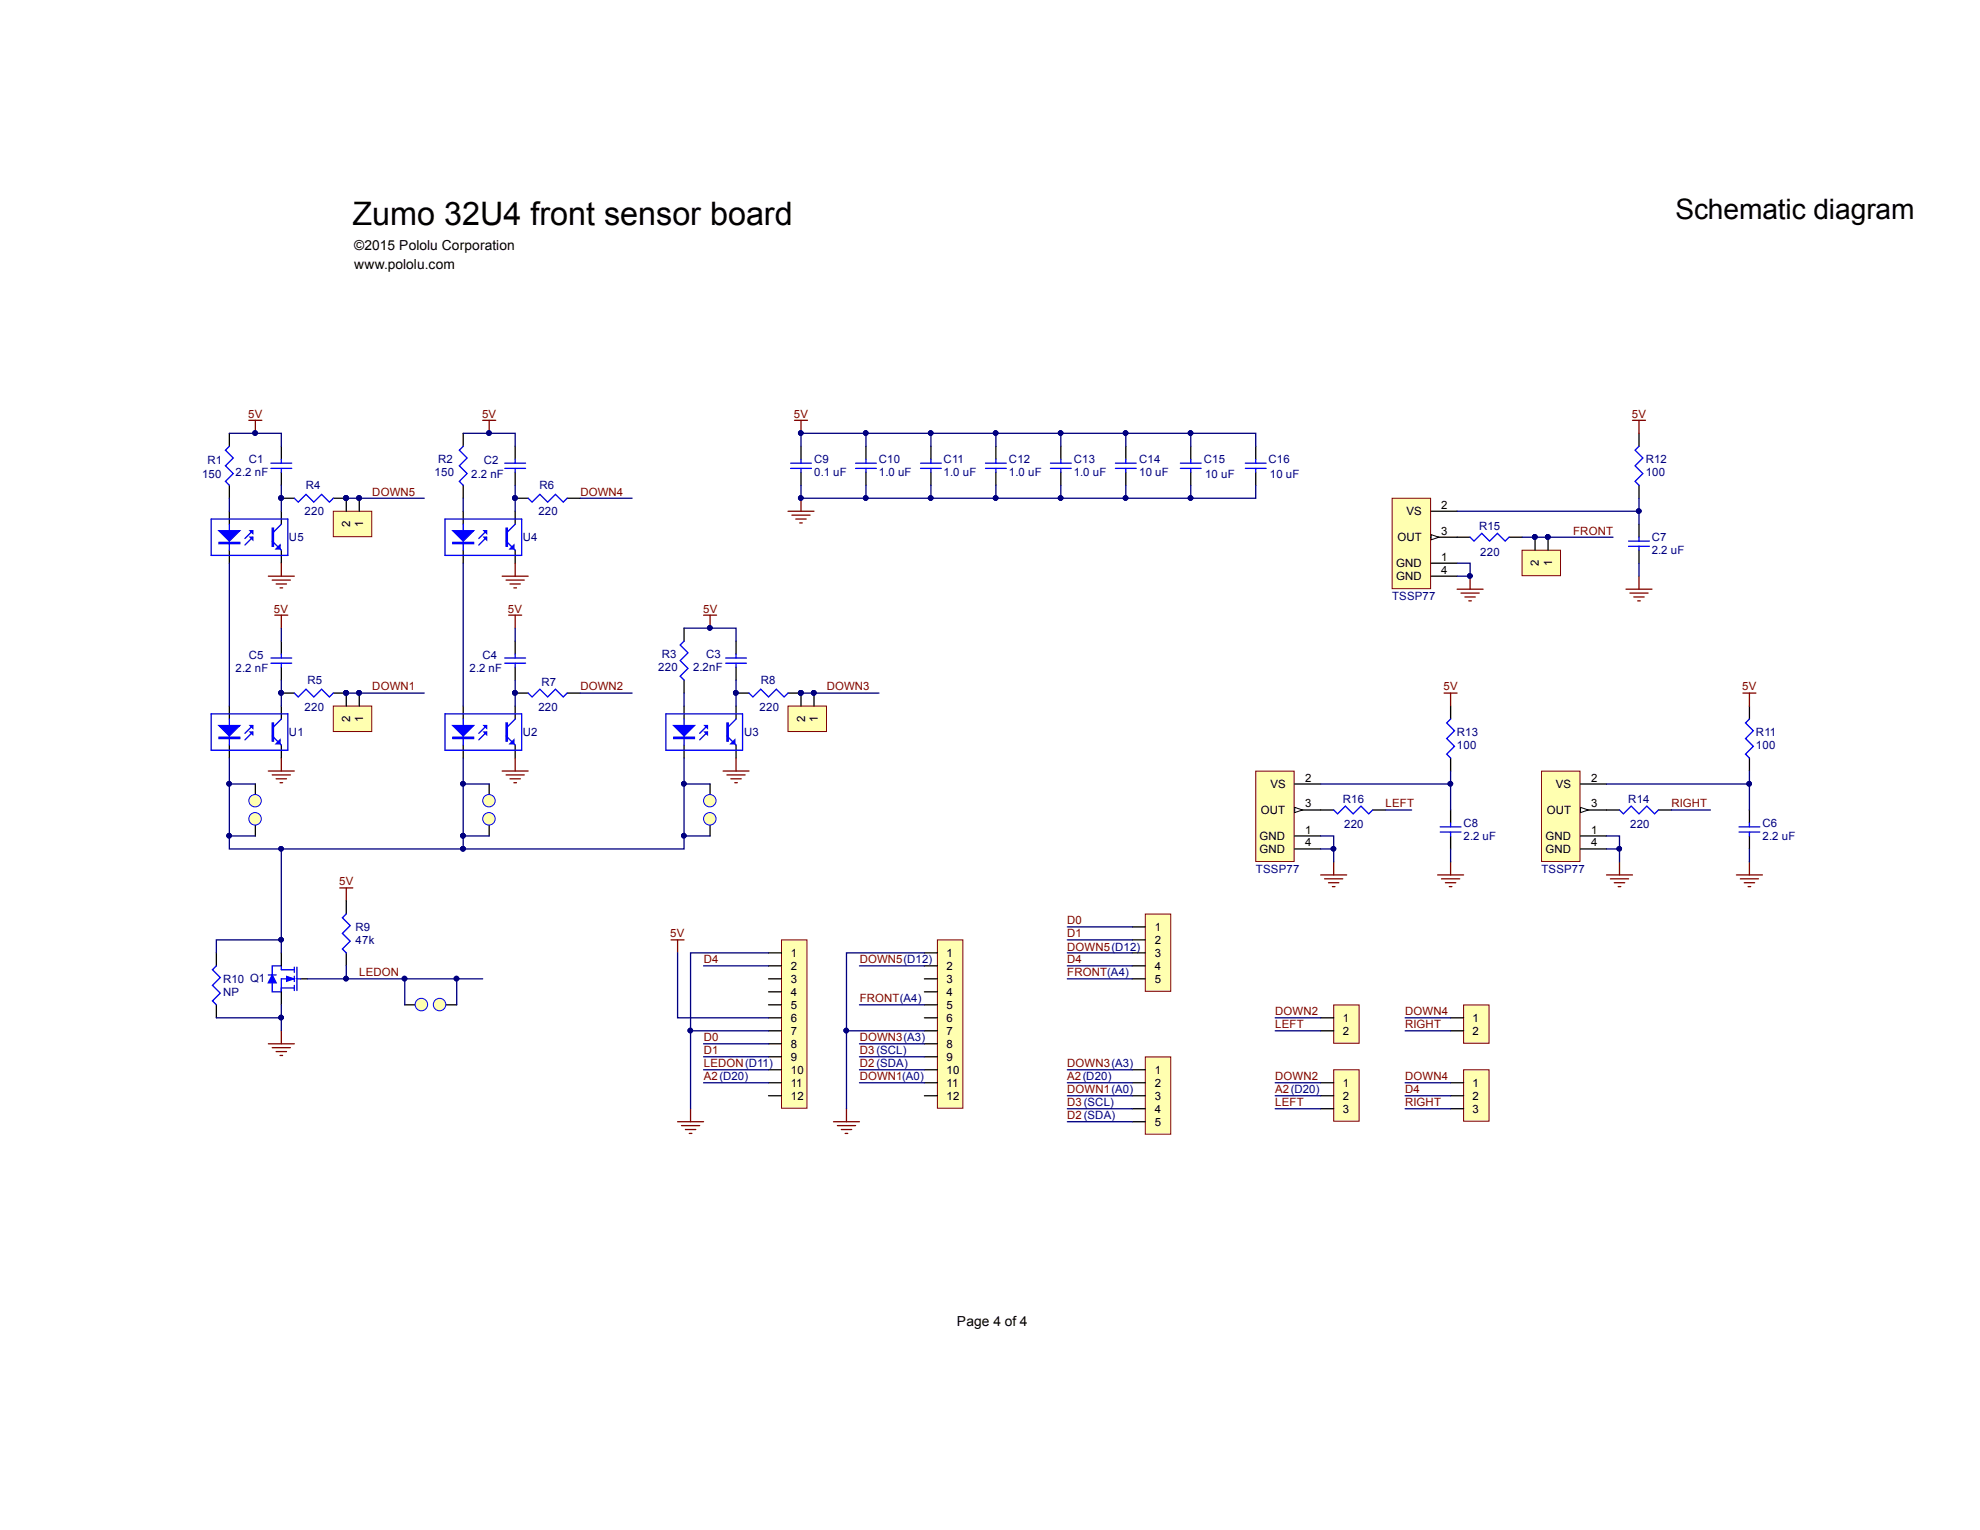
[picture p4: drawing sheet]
<svg xmlns="http://www.w3.org/2000/svg" width="279mm" height="216mm" viewBox="0 0 279 216" stroke-linecap="round" stroke-linejoin="round" font-family="sans-serif">
<defs><g id="words">
<text font-size="4.6" x="49.7" y="31.8">Zumo 32U4 front sensor board</text>
<text font-size="4" x="236.5" y="30.9">Schematic diagram</text>
<g font-size="1.9">
<text x="50" y="35.3">©2015 Pololu Corporation</text>
<text x="50" y="38">www.pololu.com</text>
<text x="135" y="187.2">Page 4 of 4</text>
</g>
<g font-size="1.6" fill="#800000">
<text x="35" y="58.9">5V</text>
<text x="68" y="58.9">5V</text>
<text x="112" y="58.9">5V</text>
<text x="230.3" y="58.9">5V</text>
<text x="52.5" y="69.9">DOWN5</text>
<text x="81.9" y="69.9">DOWN4</text>
<text x="222" y="75.4">FRONT</text>
<text x="38.7" y="86.4">5V</text>
<text x="71.7" y="86.4">5V</text>
<text x="99.2" y="86.4">5V</text>
<text x="52.5" y="97.4">DOWN1</text>
<text x="81.9" y="97.4">DOWN2</text>
<text x="116.7" y="97.4">DOWN3</text>
<text x="203.7" y="97.4">5V</text>
<text x="245.8" y="97.4">5V</text>
<text x="195.5" y="113.9">LEFT</text>
<text x="235.9" y="113.9">RIGHT</text>
<text x="47.9" y="124.9">5V</text>
<text x="150.6" y="130.4">D0</text>
<text x="50.7" y="137.8">LEDON</text>
<text x="94.6" y="132.3">5V</text>
<text x="99.3" y="135.9">D4</text>
<text x="121.3" y="135.9">DOWN5(D12)</text>
<text x="150.6" y="134.1">DOWN5(D12)</text>
<text x="150.6" y="137.8">FRONT(A4)</text>
<text x="150.6" y="135.9">D4</text>
<text x="150.6" y="132.3">D1</text>
<text x="121.3" y="141.4">FRONT(A4)</text>
<text x="179.9" y="143.3">DOWN2</text>
<text x="198.3" y="143.3">DOWN4</text>
<text x="99.3" y="146.9">D0</text>
<text x="99.3" y="148.8">D1</text>
<text x="121.3" y="146.9">DOWN3(A3)</text>
<text x="121.3" y="148.8">D3 (SCL)</text>
<text x="179.9" y="145.1">LEFT</text>
<text x="198.3" y="145.1">RIGHT</text>
<text x="99.3" y="150.6">LEDON(D11)</text>
<text x="99.3" y="152.4">A2(D20)</text>
<text x="121.3" y="152.4">DOWN1(A0)</text>
<text x="121.3" y="150.6">D2 (SDA)</text>
<text x="150.6" y="150.6">DOWN3(A3)</text>
<text x="150.6" y="154.3">DOWN1(A0)</text>
<text x="150.6" y="152.4">A2(D20)</text>
<text x="179.9" y="152.4">DOWN2</text>
<text x="179.9" y="154.3">A2(D20)</text>
<text x="198.3" y="152.4">DOWN4</text>
<text x="198.3" y="154.3">D4</text>
<text x="150.6" y="157.9">D2 (SDA)</text>
<text x="150.6" y="156.1">D3 (SCL)</text>
<text x="179.9" y="156.1">LEFT</text>
<text x="198.3" y="156.1">RIGHT</text>
</g>
<g font-size="1.6" fill="#000080">
<text x="29.3" y="65.5">R1</text>
<text x="35.1" y="65.4">C1</text>
<text x="61.8" y="65.4">R2</text>
<text x="68.3" y="65.5">C2</text>
<text x="114.9" y="65.4">C9</text>
<text x="124" y="65.4">C10</text>
<text x="133.2" y="65.4">C11</text>
<text x="142.4" y="65.4">C12</text>
<text x="151.5" y="65.4">C13</text>
<text x="160.7" y="65.4">C14</text>
<text x="169.9" y="65.4">C15</text>
<text x="179" y="65.4">C16</text>
<text x="232.2" y="65.4">R12</text>
<text x="28.5" y="67.4">150</text>
<text x="33.2" y="67.2">2.2 nF</text>
<text x="43.1" y="69">R4</text>
<text x="61.3" y="67.2">150</text>
<text x="66.5" y="67.4">2.2 nF</text>
<text x="76.1" y="69">R6</text>
<text x="114.9" y="67.2">0.1 uF</text>
<text x="124" y="67.2">1.0 uF</text>
<text x="133.2" y="67.2">1.0 uF</text>
<text x="142.4" y="67.2">1.0 uF</text>
<text x="151.5" y="67.2">1.0 uF</text>
<text x="160.7" y="67.2">10 uF</text>
<text x="170" y="67.4">10 uF</text>
<text x="179.2" y="67.4">10 uF</text>
<text x="232.2" y="67.2">100</text>
<text x="40.8" y="76.4">U5</text>
<text x="43" y="72.7">220</text>
<text x="73.8" y="76.4">U4</text>
<text x="76" y="72.7">220</text>
<text x="208.7" y="74.8">R15</text>
<text x="233.1" y="76.4">C7</text>
<text x="208.9" y="78.4">220</text>
<text x="233.1" y="78.2">2.2 uF</text>
<text x="196.4" y="84.7">TSSP77</text>
<text x="33.2" y="94.9">2.2 nF</text>
<text x="35.1" y="93">C5</text>
<text x="66.2" y="94.9">2.2 nF</text>
<text x="68.1" y="93">C4</text>
<text x="92.9" y="94.7">220</text>
<text x="93.4" y="92.9">R3</text>
<text x="97.8" y="94.7">2.2nF</text>
<text x="99.7" y="92.9">C3</text>
<text x="43" y="100.4">220</text>
<text x="43.4" y="96.6">R5</text>
<text x="76" y="100.4">220</text>
<text x="76.4" y="96.7">R7</text>
<text x="107.2" y="100.4">220</text>
<text x="107.4" y="96.6">R8</text>
<text x="40.8" y="103.9">U1</text>
<text x="73.8" y="103.9">U2</text>
<text x="105" y="103.9">U3</text>
<text x="205.6" y="105.7">100</text>
<text x="205.6" y="103.9">R13</text>
<text x="247.8" y="105.7">100</text>
<text x="247.8" y="103.9">R11</text>
<text x="189.5" y="113.2">R16</text>
<text x="229.8" y="113.2">R14</text>
<text x="189.7" y="116.9">220</text>
<text x="206.5" y="118.6">2.2 uF</text>
<text x="206.5" y="116.7">C8</text>
<text x="230" y="116.9">220</text>
<text x="248.7" y="118.6">2.2 uF</text>
<text x="248.7" y="116.7">C6</text>
<text x="177.2" y="123.1">TSSP77</text>
<text x="217.5" y="123.1">TSSP77</text>
<text x="50.2" y="131.3">R9</text>
<text x="50.2" y="133.2">47k</text>
<text x="31.5" y="140.6">NP</text>
<text x="31.5" y="138.7">R10 Q1</text>
</g>
<g font-size="1.6">
<text x="203.4" y="71.8">2</text>
<text x="49.4" y="74.3" transform="rotate(-90 49.4 74.3)">2</text>
<text x="51.3" y="74.3" transform="rotate(-90 51.3 74.3)">1</text>
<text x="197.2" y="76.4">OUT</text>
<text x="198.5" y="72.7">VS</text>
<text x="203.4" y="75.4">3</text>
<text x="197" y="80">GND</text>
<text x="197" y="81.9">GND</text>
<text x="203.4" y="79.2">1</text>
<text x="203.4" y="80.9">4</text>
<text x="217.2" y="79.8" transform="rotate(-90 217.2 79.8)">2</text>
<text x="219" y="79.8" transform="rotate(-90 219 79.8)">1</text>
<text x="49.4" y="101.8" transform="rotate(-90 49.4 101.8)">2</text>
<text x="51.3" y="101.8" transform="rotate(-90 51.3 101.8)">1</text>
<text x="113.6" y="101.8" transform="rotate(-90 113.6 101.8)">2</text>
<text x="115.4" y="101.8" transform="rotate(-90 115.4 101.8)">1</text>
<text x="179.3" y="111.2">VS</text>
<text x="184.2" y="110.3">2</text>
<text x="184.2" y="113.9">3</text>
<text x="219.5" y="111.2">VS</text>
<text x="224.5" y="110.3">2</text>
<text x="224.5" y="113.9">3</text>
<text x="177.7" y="118.6">GND</text>
<text x="177.9" y="114.8">OUT</text>
<text x="184.2" y="117.6">1</text>
<text x="184.2" y="119.4">4</text>
<text x="218.1" y="118.6">GND</text>
<text x="218.3" y="114.8">OUT</text>
<text x="224.5" y="117.6">1</text>
<text x="224.5" y="119.4">4</text>
<text x="177.7" y="120.3">GND</text>
<text x="218.1" y="120.3">GND</text>
<text x="162.9" y="131.3">1</text>
<text x="111.6" y="135.1">1</text>
<text x="111.6" y="136.8">2</text>
<text x="133.6" y="135.1">1</text>
<text x="133.6" y="136.8">2</text>
<text x="162.9" y="133.2">2</text>
<text x="162.9" y="136.8">4</text>
<text x="162.9" y="135.1">3</text>
<text x="111.6" y="140.6">4</text>
<text x="111.6" y="138.7">3</text>
<text x="111.6" y="142.3">5</text>
<text x="133.6" y="140.6">4</text>
<text x="133.6" y="138.7">3</text>
<text x="133.6" y="142.3">5</text>
<text x="162.9" y="138.7">5</text>
<text x="111.6" y="144.2">6</text>
<text x="111.6" y="146.1">7</text>
<text x="111.6" y="147.8">8</text>
<text x="111.6" y="149.7">9</text>
<text x="133.6" y="144.2">6</text>
<text x="133.6" y="146.1">7</text>
<text x="133.6" y="147.8">8</text>
<text x="133.6" y="149.7">9</text>
<text x="189.5" y="144.2">1</text>
<text x="189.5" y="146.1">2</text>
<text x="207.8" y="144.2">1</text>
<text x="207.8" y="146.1">2</text>
<text x="111.6" y="151.6">10</text>
<text x="111.6" y="153.3">11</text>
<text x="111.6" y="155.2">12</text>
<text x="133.6" y="151.6">10</text>
<text x="133.6" y="153.3">11</text>
<text x="133.6" y="155.2">12</text>
<text x="162.9" y="151.6">1</text>
<text x="162.9" y="153.3">2</text>
<text x="162.9" y="155.2">3</text>
<text x="189.5" y="153.3">1</text>
<text x="189.5" y="155.2">2</text>
<text x="207.8" y="153.3">1</text>
<text x="207.8" y="155.2">2</text>
<text x="162.9" y="157.1">4</text>
<text x="162.9" y="158.8">5</text>
<text x="189.5" y="157.1">3</text>
<text x="207.8" y="157.1">3</text>
</g>
</g></defs>
<g fill="none" stroke="#000" stroke-width=".18">
<path d="M32.4 61.1v1.9M32.4 68.5v1.8M32.4 72.1v1.9M32.4 77.6v1.9M39.7 63v1.8M39.7 66.6v1.9M39.7 72.1v1.9M39.7 77.6v1.9M39.7 70.3h1.8M47 70.3h1.9M65.4 61.1v1.9M65.4 68.5v1.8"/>
<path d="M65.4 72.1v1.9M65.4 77.6v1.9M72.7 70.3h1.8M72.7 63v1.8M72.7 66.6v1.9M72.7 72.1v1.9M72.7 77.6v1.9M80 70.3h1.9M32.4 99.6v1.9M39.7 90.5v1.8M39.7 94.1v1.9M39.7 99.6v1.9"/>
<path d="M39.7 97.8h1.8M47 97.8h1.9M65.4 99.6v1.9M72.7 97.8h1.8M72.7 90.5v1.8M72.7 94.1v1.9M72.7 99.6v1.9M80 97.8h1.9M96.5 88.6v1.9M96.5 96v1.8M96.5 99.6v1.9M103.9 97.8h1.8"/>
<path d="M103.9 90.5v1.8M103.9 94.1v1.9M103.9 99.6v1.9M111.2 97.8h1.8M246.9 99.6v1.9M32.4 105.1v1.9M39.7 105.1v1.9M65.4 105.1v1.9M72.7 105.1v1.9M96.5 105.1v1.9M103.9 105.1v1.9M246.9 107v1.8"/>
<path d="M246.9 114.3v1.8M246.9 118v1.8M30.5 134.5v1.8M39.7 134.5v1.8M39.7 140v1.8M42.4 138.1h1M48.9 127.1v1.9M48.9 134.5v1.8M30.5 141.8v1.8"/>
</g>
<g fill="none" stroke="#00f" stroke-width=".18">
<path d="M29.8 73.2h10.8v5.2h-10.8zM32.4 63l-.6 .5 1.1 1.1-1.1 1.1 1.1 1.1-1.1 1.1 .6 .6M32.4 74v3.6M35.7 75.8l-1.1 1.1M35.7 74.9l-1.1 1.1M38.2 65.4h3M38.2 66.1h3M38.4 76.4l1.3 1.2M39.7 64.8v.6M39.7 66.1v.5M39.7 74l-1.1 1.1M41.5 70.3l.6 .6 1.1-1.1 1.1 1.1 1.1-1.1 1.1 1.1 .5-.6"/>
<path d="M62.8 73.2h10.8v5.2h-10.8zM65.4 63l-.6 .5 1.1 1.1-1.1 1.1 1.1 1.1-1.1 1.1 .6 .6M65.4 74v3.6M68.7 75.8l-1.1 1.1M68.7 74.9l-1.1 1.1M71.2 65.4h3M71.2 66.1h3M71.4 76.4l1.3 1.2M72.7 64.8v.6M72.7 66.1v.5M72.7 74l-1.1 1.1M74.5 70.3l.6 .6 1.1-1.1 1.1 1.1 1.1-1.1 1.1 1.1 .5-.6"/>
<path d="M38.2 92.9h3M38.2 93.6h3M39.7 92.3v.6M39.7 93.6v.5M41.5 97.8l.6 .6 1.1-1.1 1.1 1.1 1.1-1.1 1.1 1.1 .5-.6M71.2 92.9h3M71.2 93.6h3M72.7 92.3v.6M72.7 93.6v.5M74.5 97.8l.6 .6 1.1-1.1 1.1 1.1 1.1-1.1 1.1 1.1 .5-.6M96.5 90.5l-.5 .5 1.1 1.1-1.1 1.1 1.1 1.1-1.1 1.1 .5 .6M102.4 92.9h2.9"/>
<path d="M102.4 93.6h2.9M103.9 92.3v.6M103.9 93.6v.5M105.7 97.8l.5 .6 1.1-1.1 1.1 1.1 1.1-1.1 1.1 1.1 .6-.6M29.8 100.7h10.8v5.2h-10.8zM32.4 101.5v3.6M35.7 103.3l-1.1 1.1M35.7 102.4l-1.1 1.1M38.4 103.9l1.3 1.2M39.7 101.5l-1.1 1.1M62.8 100.7h10.8v5.2h-10.8zM65.4 101.5v3.6"/>
<path d="M68.7 103.3l-1.1 1.1M68.7 102.4l-1.1 1.1M71.4 103.9l1.3 1.2M72.7 101.5l-1.1 1.1M94 100.7h10.8v5.2h-10.8zM96.5 101.5v3.6M99.8 103.3l-1.1 1.1M99.8 102.4l-1.1 1.1M102.6 103.9l1.3 1.2M103.9 101.5l-1.1 1.1M245.4 116.7h2.9M245.4 117.4h2.9"/>
<path d="M246.9 101.5l-.6 .5 1.1 1.1-1.1 1.1 1.1 1.1-1.1 1.1 .6 .6M246.9 116.1v.6M246.9 117.4v.6M30.5 136.3l-.5 .5 1.1 1.1-1.1 1.1 1.1 1.1-1.1 1.1 .5 .6M37.9 137.6h1.1M39.7 139.4h1.8M41.5 138.1h-1.8v1.9h-1.3v-1.3M41.5 136.8h-1.8v-.5h-1.3v1.3M41.5 136.5v.7M41.5 137.8v.7M41.5 139v.8M41.9 138.1h.5"/>
<path d="M41.9 136.5v3.3M48.9 129l-.6 .5 1.1 1.1-1.1 1.1 1.1 1.1-1.1 1.1 .6 .6"/>
</g>
<g fill="none" stroke="#800000" stroke-width=".18">
<path d="M35.1 59.3h1.8M36 59.3v1.8M68.1 59.3h1.8M69 59.3v1.8M39.7 79.5v1.8M72.7 79.5v1.8M37.9 81.3h3.6M38.4 81.9h2.6M38.8 86.8h1.8M39 82.4h1.4M39.5 83h.4M39.7 86.8v1.8"/>
<path d="M70.9 81.3h3.6M71.4 81.9h2.6M71.8 86.8h1.8M72 82.4h1.4M72.5 83h.4M72.7 86.8v1.8M99.3 86.8h1.8M100.2 86.8v1.8M245.9 97.8h1.9M246.9 97.8v1.8M37.9 108.8h3.6M38.4 109.3h2.6"/>
<path d="M39 109.9h1.4M39.5 110.4h.4M39.7 107v1.8M70.9 108.8h3.6M71.4 109.3h2.6M72 109.9h1.4M72.5 110.4h.4M72.7 107v1.8M102 108.8h3.7M102.6 109.3h2.5M103.1 109.9h1.5M103.7 110.4h.3"/>
<path d="M103.9 107v1.8M47.9 125.3h1.9M48.9 125.3v1.8M226.7 123.5h3.7M227.2 124h2.6M227.8 124.6h1.5M228.3 125.1h.4M228.5 121.6v1.9M245 123.5h3.7M245.6 124h2.5M246.1 124.6h1.5M246.7 125.1h.3"/>
<path d="M246.9 121.6v1.9M37.9 147.3h3.6M38.4 147.8h2.6M39 148.4h1.4M39.5 148.9h.4M39.7 145.5v1.8"/>
</g>
<g fill="#000080" stroke="#000080" stroke-width=".14">
<circle cx="36" cy="61.1" r=".33"/>
<circle cx="48.8" cy="70.3" r=".33"/>
<circle cx="39.7" cy="70.3" r=".33"/>
<circle cx="48.8" cy="97.8" r=".33"/>
<circle cx="39.7" cy="97.8" r=".33"/>
<circle cx="69" cy="61.1" r=".33"/>
<circle cx="72.7" cy="70.3" r=".33"/>
<circle cx="72.7" cy="97.8" r=".33"/>
<circle cx="100.2" cy="88.6" r=".33"/>
<circle cx="113" cy="97.8" r=".33"/>
<circle cx="103.8" cy="97.8" r=".33"/>
</g>
<g fill="#00f" stroke="#00f" stroke-width=".18">
<path d="M30.9 74.9h2.9l-1.4 1.5z"/>
<path d="M35.3 74.9h.4v.4z"/>
<path d="M35.3 75.8h.4v.4z"/>
<path d="M39 77.5l.5-.6v.6z"/>
<path d="M38.4 137.6l.6 1.1h-1.1z"/>
<path d="M30.9 102.4h2.9l-1.4 1.5z"/>
<path d="M35.3 102.4h.4v.4z"/>
<path d="M35.3 103.3h.4v.4z"/>
<path d="M39 105l.5-.6v.6z"/>
<path d="M63.9 74.9h2.9l-1.4 1.5z"/>
<path d="M68.3 74.9h.4v.4z"/>
<path d="M68.3 75.8h.4v.4z"/>
<path d="M72 77.5l.5-.6v.6z"/>
<path d="M63.9 102.4h2.9l-1.4 1.5z"/>
<path d="M68.3 102.4h.4v.4z"/>
<path d="M68.3 103.3h.4v.4z"/>
<path d="M72 105l.5-.6v.6z"/>
<path d="M95.1 102.4h2.9l-1.5 1.5z"/>
<path d="M99.5 102.4h.3v.4z"/>
<path d="M99.5 103.3h.3v.4z"/>
<path d="M103.1 105l.6-.6v.6z"/>
<path d="M30.9 76.5h2.9v.2h-2.9z" fill-rule="evenodd"/>
<path d="M38.4 74.5h.2v2.6h-.2z" fill-rule="evenodd"/>
<path d="M30.9 104h2.9v.2h-2.9z" fill-rule="evenodd"/>
<path d="M38.4 102h.2v2.6h-.2z" fill-rule="evenodd"/>
<path d="M63.9 76.5h2.9v.2h-2.9z" fill-rule="evenodd"/>
<path d="M71.4 74.5h.2v2.6h-.2z" fill-rule="evenodd"/>
<path d="M63.9 104h2.9v.2h-2.9z" fill-rule="evenodd"/>
<path d="M71.4 102h.2v2.6h-.2z" fill-rule="evenodd"/>
<path d="M95.1 104h2.9v.2h-2.9z" fill-rule="evenodd"/>
<path d="M102.6 102h.2v2.6h-.2z" fill-rule="evenodd"/>
</g>
<path d="M40.4 137.8l1.1 .3-1.1 .4z" fill="#00f" stroke="#00f" stroke-width=".14"/>
<path d="M196.4 70.3h5.5v12.8h-5.5z" fill="#ffffb0" stroke="#800000" stroke-width=".14"/>
<path d="M201.9 79.5h3.7M201.9 72.1h3.7M201.9 75.8h3.7" fill="none" stroke="#000" stroke-width=".18"/>
<path d="M201.9 75.4l1.1 .4-1.1 .4z" fill="#fff" stroke="#000" stroke-width=".14"/>
<path d="M231.3 61.1v1.9M231.3 68.5v1.8M231.3 74v1.8M231.3 77.6v1.9M201.9 81.3h3.7M204.7 99.6v1.9M204.7 107v1.8M204.7 114.3v1.8M204.7 118v1.8" fill="none" stroke="#000" stroke-width=".18"/>
<path d="M229.8 76.4h2.9M229.8 77.1h2.9M231.3 63l-.6 .5 1.1 1.1-1.1 1.1 1.1 1.1-1.1 1.1 .6 .6M231.3 75.8v.6M231.3 77.1v.5M203.2 116.7h3M203.2 117.4h3M204.7 101.5l-.6 .5 1.1 1.1-1.1 1.1 1.1 1.1-1.1 1.1 .6 .6M204.7 116.1v.6M204.7 117.4v.6" fill="none" stroke="#00f" stroke-width=".18"/>
<g fill="none" stroke="#800000" stroke-width=".18">
<path d="M230.4 59.3h1.8M231.3 59.3v1.8M203.8 97.8h1.8M204.7 97.8v1.8M205.6 83.1h3.7M206.2 83.7h2.5M206.7 84.2h1.5M207.3 84.8h.3M207.4 81.3v1.8M229.4 83.1h3.7M230 83.7h2.6M230.5 84.2h1.5"/>
<path d="M231.1 84.8h.4M231.3 81.3v1.8M186.4 123.5h3.6M186.9 124h2.6M187.5 124.6h1.4M188 125.1h.4M188.2 121.6v1.9M202.9 123.5h3.6M203.4 124h2.6M204 124.6h1.4M204.5 125.1h.4M204.7 121.6v1.9"/>
</g>
<circle cx="207.4" cy="81.3" r=".33" fill="#000080" stroke="#000080" stroke-width=".14"/>
<path d="M206.5 151h3.6v7.2h-3.6z" fill="#ffffb0" stroke="#800000" stroke-width=".14"/>
<path d="M204.7 152.8h1.8M204.7 154.6h1.8M204.7 156.5h1.8" fill="none" stroke="#000" stroke-width=".18"/>
<path d="M188.2 151h3.6v7.2h-3.6z" fill="#ffffb0" stroke="#800000" stroke-width=".14"/>
<path d="M186.4 152.8h1.8M186.4 154.6h1.8M186.4 156.5h1.8" fill="none" stroke="#000" stroke-width=".18"/>
<path d="M117.6 158.3h3.7M118.2 158.8h2.5M118.7 159.4h1.5M119.3 159.9h.3M119.4 156.5v1.8" fill="none" stroke="#800000" stroke-width=".18"/>
<path d="M110.3 132.6h3.6v23.8h-3.6z" fill="#ffffb0" stroke="#800000" stroke-width=".14"/>
<path d="M108.4 134.5h1.9M108.4 136.3h1.9M108.4 140h1.9M108.4 138.1h1.9M108.4 141.8h1.9M108.4 143.6h1.9M108.4 145.5h1.9M108.4 147.3h1.9M108.4 149.1h1.9M108.4 151h1.9M108.4 152.8h1.9M108.4 154.6h1.9" fill="none" stroke="#000" stroke-width=".18"/>
<path d="M132.3 132.6h3.6v23.8h-3.6z" fill="#ffffb0" stroke="#800000" stroke-width=".14"/>
<path d="M130.4 134.5h1.9M130.4 136.3h1.9M130.4 140h1.9M130.4 138.1h1.9M130.4 141.8h1.9M130.4 143.6h1.9M130.4 145.5h1.9M130.4 147.3h1.9M130.4 149.1h1.9M130.4 151h1.9M130.4 152.8h1.9M130.4 154.6h1.9" fill="none" stroke="#000" stroke-width=".18"/>
<path d="M47 72.1h5.5v3.6h-5.5z" fill="#ffffb0" stroke="#800000" stroke-width=".14"/>
<path d="M48.9 70.3v1.8M50.7 70.3v1.8" fill="none" stroke="#000" stroke-width=".18"/>
<g fill="#000080" stroke="#000080" stroke-width=".14">
<circle cx="50.7" cy="70.3" r=".33"/>
<circle cx="48.8" cy="70.3" r=".33"/>
</g>
<path d="M47 99.6h5.5v3.6h-5.5z" fill="#ffffb0" stroke="#800000" stroke-width=".14"/>
<path d="M48.9 97.8v1.8M50.7 97.8v1.8" fill="none" stroke="#000" stroke-width=".18"/>
<g fill="#000080" stroke="#000080" stroke-width=".14">
<circle cx="50.7" cy="97.8" r=".33"/>
<circle cx="48.8" cy="97.8" r=".33"/>
</g>
<path d="M111.2 99.6h5.4v3.6h-5.4z" fill="#ffffb0" stroke="#800000" stroke-width=".14"/>
<path d="M113 97.8v1.8M114.9 97.8v1.8" fill="none" stroke="#000" stroke-width=".18"/>
<g fill="#000080" stroke="#000080" stroke-width=".14">
<circle cx="114.8" cy="97.8" r=".33"/>
<circle cx="113" cy="97.8" r=".33"/>
</g>
<path d="M214.8 77.6h5.4v3.6h-5.4z" fill="#ffffb0" stroke="#800000" stroke-width=".14"/>
<path d="M216.6 75.8v1.8M218.4 75.8v1.8M36 110.6v1.9M36 116.1v1.9" fill="none" stroke="#000" stroke-width=".18"/>
<g fill="#000080" stroke="#000080" stroke-width=".14">
<circle cx="218.4" cy="75.8" r=".33"/>
<circle cx="216.6" cy="75.8" r=".33"/>
</g>
<g fill="#ffffb0" stroke="#00f" stroke-width=".14">
<circle cx="36" cy="115.5" r=".88"/>
<circle cx="36" cy="113" r=".87"/>
</g>
<path d="M69 110.6v1.9M69 116.1v1.9" fill="none" stroke="#000" stroke-width=".18"/>
<g fill="#ffffb0" stroke="#00f" stroke-width=".14">
<circle cx="69" cy="115.5" r=".88"/>
<circle cx="69" cy="113" r=".87"/>
</g>
<path d="M100.2 110.6v1.9M100.2 116.1v1.9" fill="none" stroke="#000" stroke-width=".18"/>
<g fill="#ffffb0" stroke="#00f" stroke-width=".14">
<circle cx="100.2" cy="115.5" r=".88"/>
<circle cx="100.2" cy="113" r=".87"/>
</g>
<path d="M95.6 158.3h3.7M96.2 158.8h2.5M96.7 159.4h1.5M97.3 159.9h.3M97.4 156.5v1.8" fill="none" stroke="#800000" stroke-width=".18"/>
<path d="M161.6 129h3.6v10.9h-3.6z" fill="#ffffb0" stroke="#800000" stroke-width=".14"/>
<path d="M159.8 130.8h1.8M159.8 132.6h1.8M159.8 136.3h1.8M159.8 134.5h1.8M159.8 138.1h1.8" fill="none" stroke="#000" stroke-width=".18"/>
<path d="M161.6 149.1h3.6v10.9h-3.6z" fill="#ffffb0" stroke="#800000" stroke-width=".14"/>
<path d="M113 63v1.8M113 66.6v1.9M122.2 63v1.8M122.2 66.6v1.9M57.1 141.8h1.8M62.6 141.8h1.8M159.8 151h1.8M159.8 152.8h1.8M159.8 156.5h1.8M159.8 154.6h1.8M159.8 158.3h1.8" fill="none" stroke="#000" stroke-width=".18"/>
<path d="M112.1 59.3h1.8M113 59.3v1.8M111.2 72.1h3.7M111.7 72.7h2.6M112.3 73.2h1.5M112.8 73.8h.4M113 70.3v1.8M94.7 132.6h1.8M95.6 132.6v1.9" fill="none" stroke="#800000" stroke-width=".18"/>
<path d="M111.6 65.4h2.9M111.6 66.1h2.9M113 64.8v.6M113 66.1v.5M120.7 65.4h3M120.7 66.1h3M122.2 64.8v.6M122.2 66.1v.5" fill="none" stroke="#00f" stroke-width=".18"/>
<g fill="#000080" stroke="#000080" stroke-width=".14">
<circle cx="113" cy="61.1" r=".33"/>
<circle cx="113" cy="70.3" r=".33"/>
</g>
<g fill="#ffffb0" stroke="#00f" stroke-width=".14">
<circle cx="62" cy="141.8" r=".88"/>
<circle cx="59.5" cy="141.8" r=".88"/>
</g>
<path d="M188.2 141.8h3.6v5.4h-3.6z" fill="#ffffb0" stroke="#800000" stroke-width=".14"/>
<path d="M186.4 143.6h1.8M186.4 145.5h1.8" fill="none" stroke="#000" stroke-width=".18"/>
<path d="M206.5 141.8h3.6v5.4h-3.6z" fill="#ffffb0" stroke="#800000" stroke-width=".14"/>
<path d="M204.7 143.6h1.8M204.7 145.5h1.8" fill="none" stroke="#000" stroke-width=".18"/>
<path d="M217.5 108.8h5.5v12.8h-5.5z" fill="#ffffb0" stroke="#800000" stroke-width=".14"/>
<path d="M223 118h3.7M223 110.6h3.7M223 114.3h3.7" fill="none" stroke="#000" stroke-width=".18"/>
<path d="M223 113.9l1.1 .4-1.1 .4z" fill="#fff" stroke="#000" stroke-width=".14"/>
<path d="M223 119.8h3.7" fill="none" stroke="#000" stroke-width=".18"/>
<path d="M177.2 108.8h5.4v12.8h-5.4z" fill="#ffffb0" stroke="#800000" stroke-width=".14"/>
<path d="M182.7 118h3.7M182.7 110.6h3.7M182.7 114.3h3.7" fill="none" stroke="#000" stroke-width=".18"/>
<path d="M182.7 113.9l1.1 .4-1.1 .4z" fill="#fff" stroke="#000" stroke-width=".14"/>
<g fill="none" stroke="#000" stroke-width=".18">
<path d="M131.4 63v1.8M131.4 66.6v1.9M140.5 63v1.8M140.5 66.6v1.9M149.7 63v1.8M149.7 66.6v1.9M158.9 63v1.8M158.9 66.6v1.9M168 63v1.8M168 66.6v1.9M177.2 63v1.8M177.2 66.6v1.9"/>
<path d="M205.6 75.8h1.8M212.9 75.8h1.9M182.7 119.8h3.7M186.4 114.3h1.8M193.7 114.3h1.8M226.7 114.3h1.8M234 114.3h1.9"/>
</g>
<g fill="none" stroke="#00f" stroke-width=".18">
<path d="M129.9 65.4h2.9M129.9 66.1h2.9M131.4 64.8v.6M131.4 66.1v.5M139.1 65.4h2.9M139.1 66.1h2.9M140.5 64.8v.6M140.5 66.1v.5M148.2 65.4h3M148.2 66.1h3M149.7 64.8v.6M149.7 66.1v.5"/>
<path d="M157.4 65.4h2.9M157.4 66.1h2.9M158.9 64.8v.6M158.9 66.1v.5M166.6 65.4h2.9M166.6 66.1h2.9M168 64.8v.6M168 66.1v.5M175.7 65.4h3M175.7 66.1h3M177.2 64.8v.6M177.2 66.1v.5"/>
<path d="M207.4 75.8l.6 .6 1.1-1.1 1.1 1.1 1.1-1.1 1.1 1.1 .5-.6M188.2 114.3l.5 .5 1.1-1.1 1.1 1.1 1.1-1.1 1.1 1.1 .6-.5M228.5 114.3l.6 .5 1.1-1.1 1.1 1.1 1.1-1.1 1.1 1.1 .5-.5"/>
</g>
<g fill="none" stroke="#000080" stroke-width=".18">
<path d="M32.4 61.1h7.3v1.9M32.4 70.3v1.8M32.4 79.5v20.1M39.7 68.5v3.6M48.9 70.3h11M65.4 61.1h7.3v1.9M65.4 70.3v1.8M65.4 79.5v20.1M72.7 68.5v3.6M81.9 70.3h7.3M113 68.5v1.8h64.2v-1.8M113 63v-1.9h64.2v1.9"/>
<path d="M122.2 61.1v1.9M122.2 68.5v1.8M131.4 61.1v1.9M131.4 68.5v1.8M140.5 61.1v1.9M140.5 68.5v1.8M149.7 61.1v1.9M149.7 68.5v1.8M158.9 61.1v1.9M158.9 68.5v1.8M168 61.1v1.9M168 68.5v1.8"/>
<path d="M205.6 79.5h1.8v1.8h-1.8M205.6 72.1h25.7M214.8 75.8h12.8M231.3 70.3v3.7M231.3 79.5v1.8M39.7 96v3.6M39.7 88.6v1.9M48.9 97.8h11M72.7 96v3.6M72.7 88.6v1.9M81.9 97.8h7.3M96.5 88.6h7.4v1.9"/>
<path d="M96.5 97.8v1.8M103.9 96v3.6M113 97.8h11M32.4 107v12.8h33M32.4 110.6h3.6M32.4 118h3.6M39.7 119.8v12.8M65.4 107v11M65.4 118v1.8M65.4 110.6h3.6M65.4 118h3.6M96.5 107v12.8h-31.1"/>
<path d="M96.5 110.6h3.7M96.5 118h3.7M186.4 118h1.8v3.6M186.4 110.6h18.3M186.4 119.8h1.8M195.5 114.3h3.7M204.7 108.8v5.5M204.7 119.8v1.8M226.7 118h1.8v3.6M226.7 110.6h20.2M226.7 119.8h1.8M235.9 114.3h5.5"/>
<path d="M246.9 108.8v5.5M246.9 119.8v1.8M30.5 134.5v-1.9h9.2v1.9M43.4 138.1h24.7M48.9 136.3v1.8M57.1 138.1v3.7M64.4 138.1v3.7M95.6 134.5v9.1h12.8M99.3 136.3h9.1M108.4 134.5h-11v11h11M121.3 136.3h9.1M130.4 134.5h-11v11"/>
<path d="M150.6 136.3h9.2M150.6 138.1h9.2M150.6 134.5h9.2M150.6 132.6h9.2M150.6 130.8h9.2M39.7 141.8v1.8h-9.2M39.7 143.6v1.9M97.4 145.5v11M99.3 152.8h9.1M99.3 151h9.1M99.3 149.1h9.1M99.3 147.3h9.1"/>
<path d="M121.3 152.8h9.1M121.3 151h9.1M121.3 149.1h9.1M121.3 147.3h9.1M121.3 141.8h9.1M130.4 145.5h-11v11M150.6 152.8h9.2M150.6 151h9.2M150.6 156.5h9.2M150.6 154.6h9.2M150.6 158.3h9.2M179.9 152.8h6.5"/>
<path d="M179.9 156.5h6.5M179.9 154.6h6.5M179.9 145.5h6.5M179.9 143.6h6.5M198.3 152.8h6.4M198.3 156.5h6.4M198.3 154.6h6.4M198.3 145.5h6.4M198.3 143.6h6.4"/>
</g>
<g fill="#000080" stroke="#000080" stroke-width=".14">
<circle cx="39.7" cy="143.6" r=".33"/>
<circle cx="39.7" cy="70.3" r=".33"/>
<circle cx="39.7" cy="97.8" r=".33"/>
<circle cx="72.7" cy="70.3" r=".33"/>
<circle cx="72.7" cy="97.8" r=".33"/>
<circle cx="103.8" cy="97.8" r=".33"/>
<circle cx="100.2" cy="88.6" r=".33"/>
<circle cx="69" cy="61.1" r=".33"/>
<circle cx="36" cy="61.1" r=".33"/>
<circle cx="207.4" cy="81.3" r=".33"/>
<circle cx="231.2" cy="72.1" r=".33"/>
<circle cx="65.3" cy="117.9" r=".33"/>
<circle cx="65.3" cy="119.8" r=".33"/>
<circle cx="32.3" cy="110.6" r=".33"/>
<circle cx="32.3" cy="117.9" r=".33"/>
<circle cx="65.3" cy="110.6" r=".33"/>
<circle cx="96.5" cy="110.6" r=".33"/>
<circle cx="96.5" cy="117.9" r=".33"/>
<circle cx="97.4" cy="145.4" r=".33"/>
<circle cx="216.6" cy="75.8" r=".33"/>
<circle cx="218.4" cy="75.8" r=".33"/>
<circle cx="122.2" cy="70.3" r=".33"/>
<circle cx="122.2" cy="61.1" r=".33"/>
<circle cx="131.3" cy="70.3" r=".33"/>
<circle cx="131.3" cy="61.1" r=".33"/>
<circle cx="113" cy="70.3" r=".33"/>
<circle cx="140.5" cy="70.3" r=".33"/>
<circle cx="149.7" cy="70.3" r=".33"/>
<circle cx="158.8" cy="70.3" r=".33"/>
<circle cx="168" cy="70.3" r=".33"/>
<circle cx="113" cy="61.1" r=".33"/>
<circle cx="140.5" cy="61.1" r=".33"/>
<circle cx="149.7" cy="61.1" r=".33"/>
<circle cx="158.8" cy="61.1" r=".33"/>
<circle cx="168" cy="61.1" r=".33"/>
<circle cx="39.7" cy="132.6" r=".33"/>
<circle cx="246.8" cy="110.6" r=".33"/>
<circle cx="204.7" cy="110.6" r=".33"/>
<circle cx="39.7" cy="119.8" r=".33"/>
<circle cx="228.5" cy="119.8" r=".33"/>
<circle cx="188.2" cy="119.8" r=".33"/>
<circle cx="48.8" cy="70.3" r=".33"/>
<circle cx="50.7" cy="70.3" r=".33"/>
<circle cx="48.8" cy="97.8" r=".33"/>
<circle cx="50.7" cy="97.8" r=".33"/>
<circle cx="113" cy="97.8" r=".33"/>
<circle cx="114.8" cy="97.8" r=".33"/>
<circle cx="48.8" cy="138.1" r=".33"/>
<circle cx="57.1" cy="138.1" r=".33"/>
<circle cx="64.4" cy="138.1" r=".33"/>
<circle cx="119.4" cy="145.4" r=".33"/>
</g>
<use href="#words"/>
</svg>
